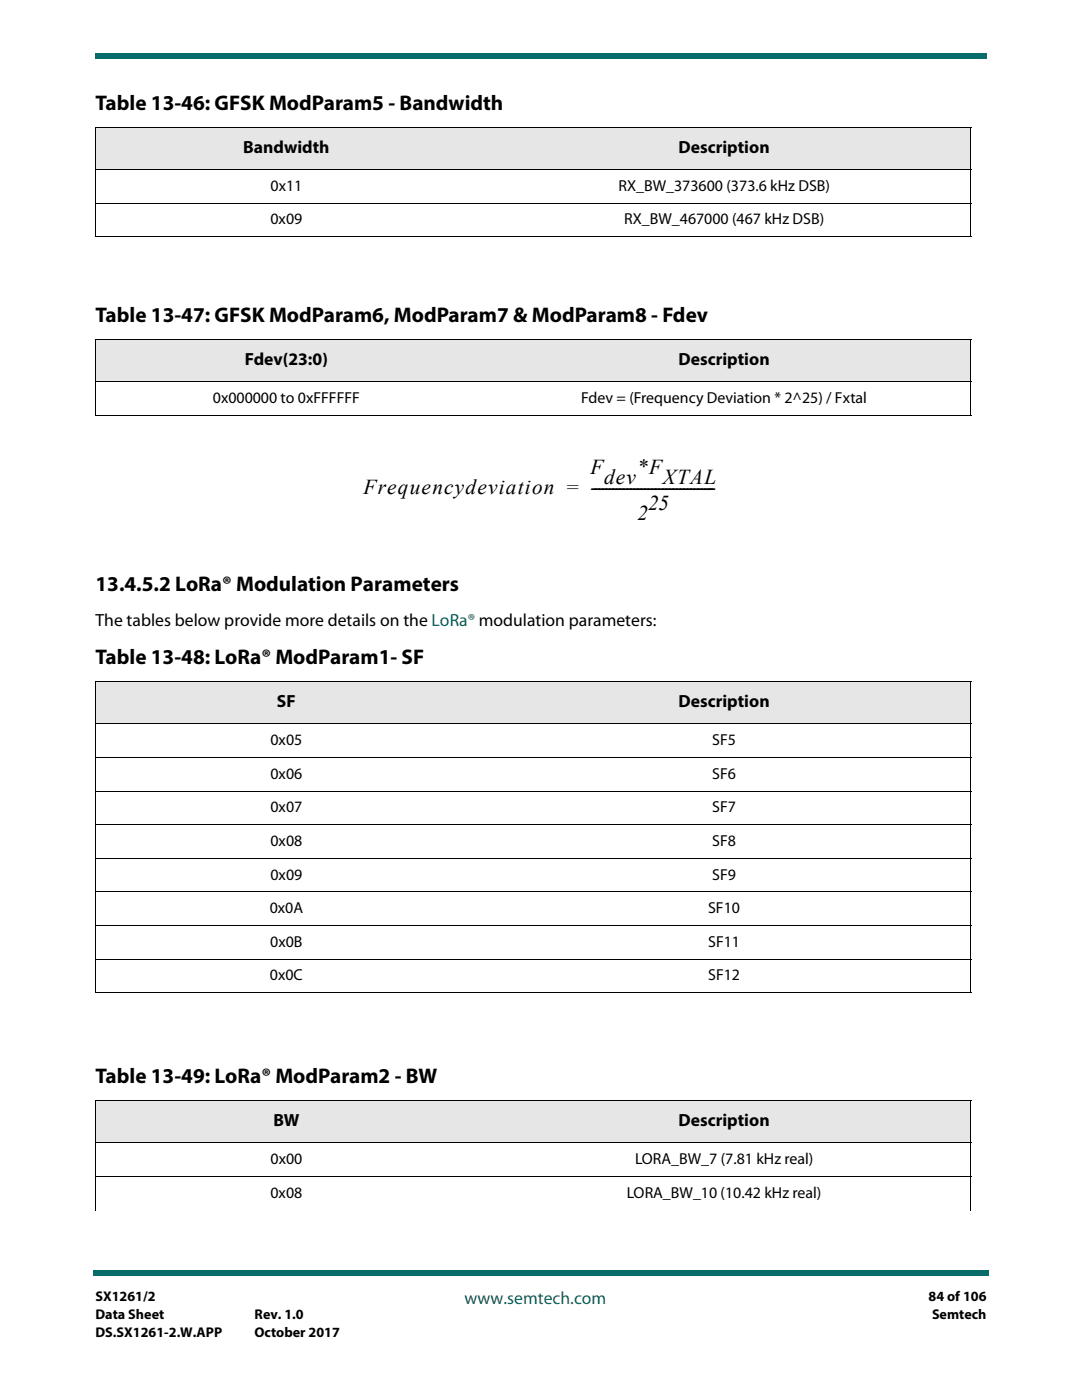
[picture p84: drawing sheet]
<svg xmlns="http://www.w3.org/2000/svg" width="216mm" height="279mm" viewBox="0 0 216 279" stroke-linecap="round" stroke-linejoin="round" font-family="sans-serif">
<defs><g id="words">
<g font-size="4.2">
<text x="19" y="21.9">Table 13-46: GFSK ModParam5 - Bandwidth</text>
<text x="19" y="64.2">Table 13-47: GFSK ModParam6, ModParam7 &amp; ModParam8 - Fdev</text>
<text x="117.8" y="94.5">F</text>
<text x="127.2" y="94.5">*F</text>
<text x="72.6" y="98.6">Frequencydeviation = -----------------------------------</text>
<text x="120.5" y="96.5">dev</text>
<text x="129.3" y="101.7">25</text>
<text x="132.3" y="96.5">XTAL</text>
<text x="127.2" y="103.8">2</text>
<text x="19" y="118">13.4.5.2 LoRa® Modulation Parameters</text>
<text x="19" y="132.5">Table 13-48: LoRa® ModParam1- SF</text>
<text x="19" y="216.1">Table 13-49: LoRa® ModParam2 - BW</text>
</g>
<g font-size="3.5">
<text x="48.5" y="30.6">Bandwidth</text>
<text x="135.4" y="30.6">Description</text>
<text x="48.9" y="72.9">Fdev(23:0)</text>
<text x="135.4" y="72.9">Description</text>
<text x="19" y="125">The tables below provide more details on the LoRa® modulation parameters:</text>
<text x="55.3" y="141.2">SF</text>
<text x="135.4" y="141.2">Description</text>
<text x="54.5" y="224.8">BW</text>
<text x="135.4" y="224.8">Description</text>
</g>
<text font-size="3.5" fill="#086d68" x="92.7" y="260.2">www.semtech.com</text>
<g font-size="3.2">
<text x="54" y="38.1">0x11</text>
<text x="123.4" y="38.1">RX_BW_373600 (373.6 kHz DSB)</text>
<text x="54" y="44.8">0x09</text>
<text x="124.6" y="44.8">RX_BW_467000 (467 kHz DSB)</text>
<text x="42.5" y="80.4">0x000000 to 0xFFFFFF</text>
<text x="116" y="80.4">Fdev = (Frequency Deviation * 2^25) / Fxtal</text>
<text x="54" y="148.7">0x05</text>
<text x="142.1" y="148.7">SF5</text>
<text x="54" y="155.4">0x06</text>
<text x="142.1" y="155.4">SF6</text>
<text x="54" y="162.1">0x07</text>
<text x="142.1" y="162.1">SF7</text>
<text x="54" y="168.8">0x08</text>
<text x="142.1" y="168.8">SF8</text>
<text x="54" y="175.5">0x09</text>
<text x="142.1" y="175.5">SF9</text>
<text x="53.8" y="182.2">0x0A</text>
<text x="141.3" y="182.2">SF10</text>
<text x="53.9" y="188.9">0x0B</text>
<text x="141.3" y="188.9">SF11</text>
<text x="53.9" y="195.6">0x0C</text>
<text x="141.3" y="195.6">SF12</text>
<text x="54" y="232.3">0x00</text>
<text x="126.7" y="232.3">LORA_BW_7 (7.81 kHz real)</text>
<text x="54" y="239">0x08</text>
<text x="125.1" y="239">LORA_BW_10 (10.42 kHz real)</text>
</g>
<g font-size="2.8">
<text x="19" y="259.7">SX1261/2</text>
<text x="19" y="263.2">Data Sheet</text>
<text x="50.8" y="263.2">Rev. 1.0</text>
<text x="185.3" y="259.7">84 of 106</text>
<text x="186" y="263.2">Semtech</text>
<text x="19" y="266.7">DS.SX1261-2.W.APP</text>
<text x="50.8" y="266.7">October 2017</text>
</g>
</g></defs>
<g fill="#086d68">
<path d="M18.5 253.5h.5v1h-.5z"/>
<path d="M19 253.5h178.4v1h-178.4z"/>
</g>
<path d="M19 6.4h177.8v9.5h-177.8z" fill="#fff"/>
<g fill="#086d68">
<path d="M19 10.6v1z"/>
<path d="M19 10.6h177.8v1h-177.8z"/>
</g>
<g fill="#e6e6e6">
<path d="M19 67.7h76.2v8.5h-76.2z"/>
<path d="M95.2 67.7h98.5v8.5h-98.5z"/>
<path d="M19 136h76.2v8.5h-76.2z"/>
<path d="M95.2 136h98.5v8.5h-98.5z"/>
<path d="M19 219.6h76.2v8.5h-76.2z"/>
<path d="M95.2 219.6h98.5v8.5h-98.5z"/>
<path d="M19 25.4h76.2v8.5h-76.2z"/>
<path d="M95.2 25.4h98.5v8.5h-98.5z"/>
</g>
<g fill="none" stroke="#000" stroke-width=".2">
<path d="M19 25.4h174.8M19 33.9h174.8M19 25.5v21.7M193.7 25.5v21.7M19 40.6h174.8M19 47.3h174.8M19 67.7h174.8M19 76.2h174.8M19 67.8v15M193.7 67.8v15M19 82.9h174.8M19 136h174.8"/>
<path d="M19 136.1v61.9M193.7 136.1v61.9M19 144.5h174.8M19 151.2h174.8M19 157.9h174.8M19 164.6h174.8M19 171.3h174.8M19 178h174.8M19 184.7h174.8M19 191.4h174.8M19 198.1h174.8M19 219.6h174.8"/>
<path d="M19 219.7v21.8M193.7 219.7v21.8M19 228.1h174.8M19 234.8h174.8"/>
</g>
<use href="#words"/>
</svg>
